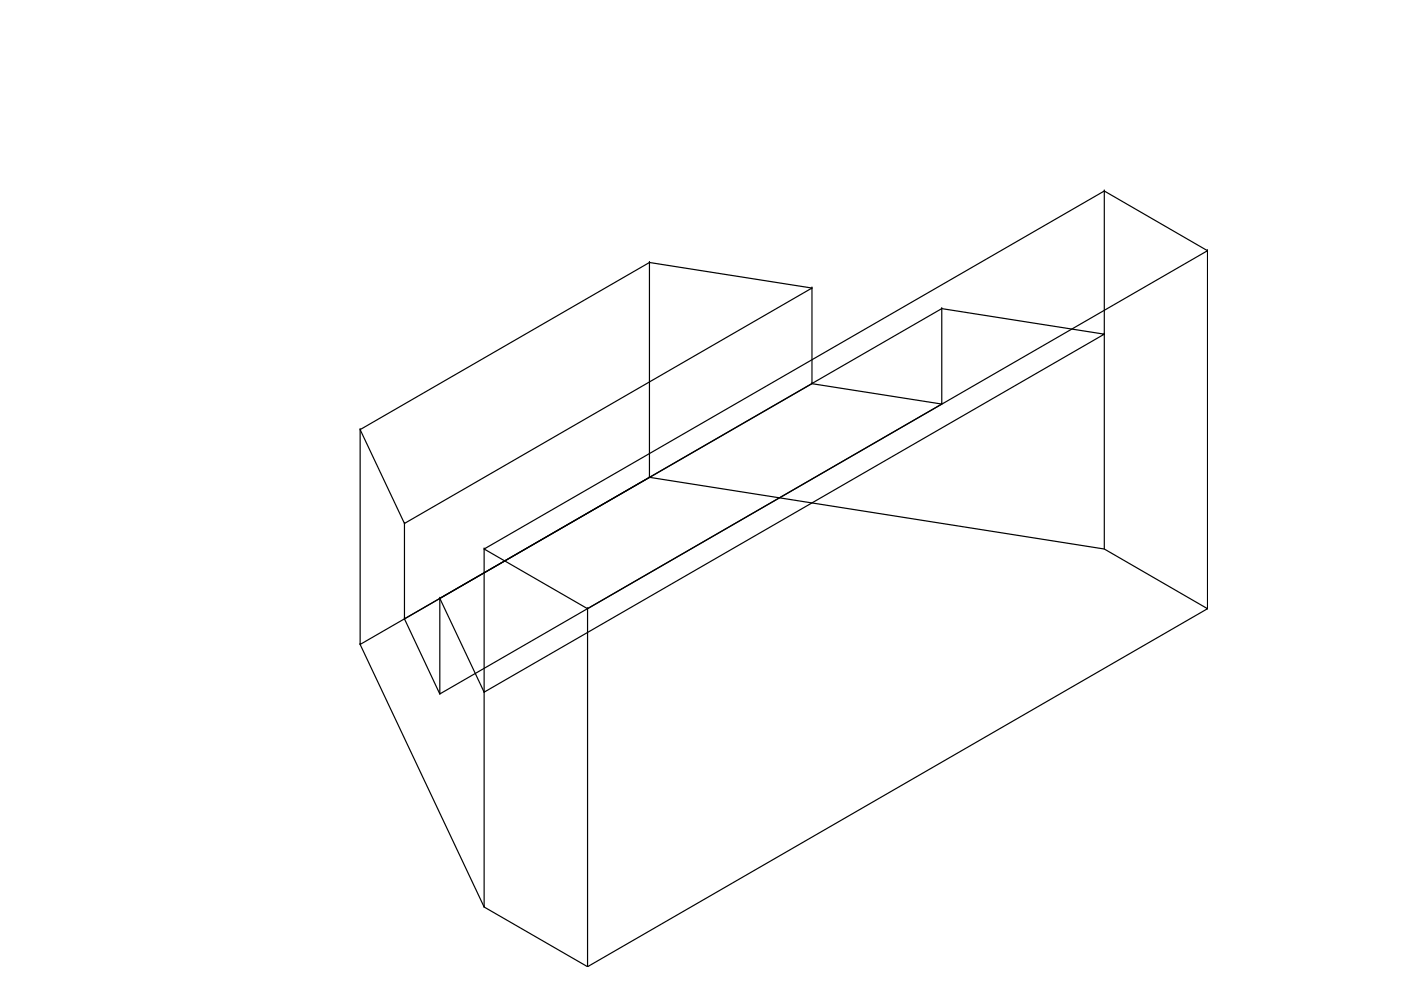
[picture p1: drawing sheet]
<svg xmlns="http://www.w3.org/2000/svg" width="297mm" height="210mm" viewBox="0 0 297 210" stroke-linecap="round" stroke-linejoin="round" font-family="sans-serif">
<!-- layer: 0 -->
<g fill="none" stroke="#000" stroke-width=".25">
<path d="M137.7 55.7v45.5l-61.3 35.4v-45.5M137.7 55.7h.1M234.1 40.5h.1M234.1 40.5v75.9M256 53.2l-21.9-12.7-131.5 75.9 22 12.7v75.9M256 53.2h.1M172.2 61.1l-34.5-5.4-61.3 35.4 9.4 19.9M172.2 61.1h.1M199.7 65.4v20.3l-106.5 61.4v-20.2M199.7 65.4h.1M234.1 70.9h.1M76.4 91.1h.1"/>
<path d="M172.2 81.4v-20.3l-86.4 49.9v20.2M172.2 81.4h.1M199.7 85.7l-27.5-4.3-86.4 49.8 7.4 15.9M199.7 85.7h.1M85.8 111h.1M102.6 116.4h.1M102.6 116.4v75.9M137.7 101.2l96.4 15.2 21.9 12.7-131.4 75.9-22-12.7-26.2-55.7M137.7 101.2h.1M76.4 136.6h.1M85.8 131.2h.1M93.2 126.9l106.5-61.5 34.4 5.5-131.5 75.9z"/>
<path d="M93.2 126.9h.1M124.6 129.1l131.4-75.9v75.9M124.6 129.1h.1M256 129.1h.1M93.2 147.1h.1M102.6 146.8h.1M102.6 192.3h.1M124.6 205h.1"/>
</g>
</svg>
